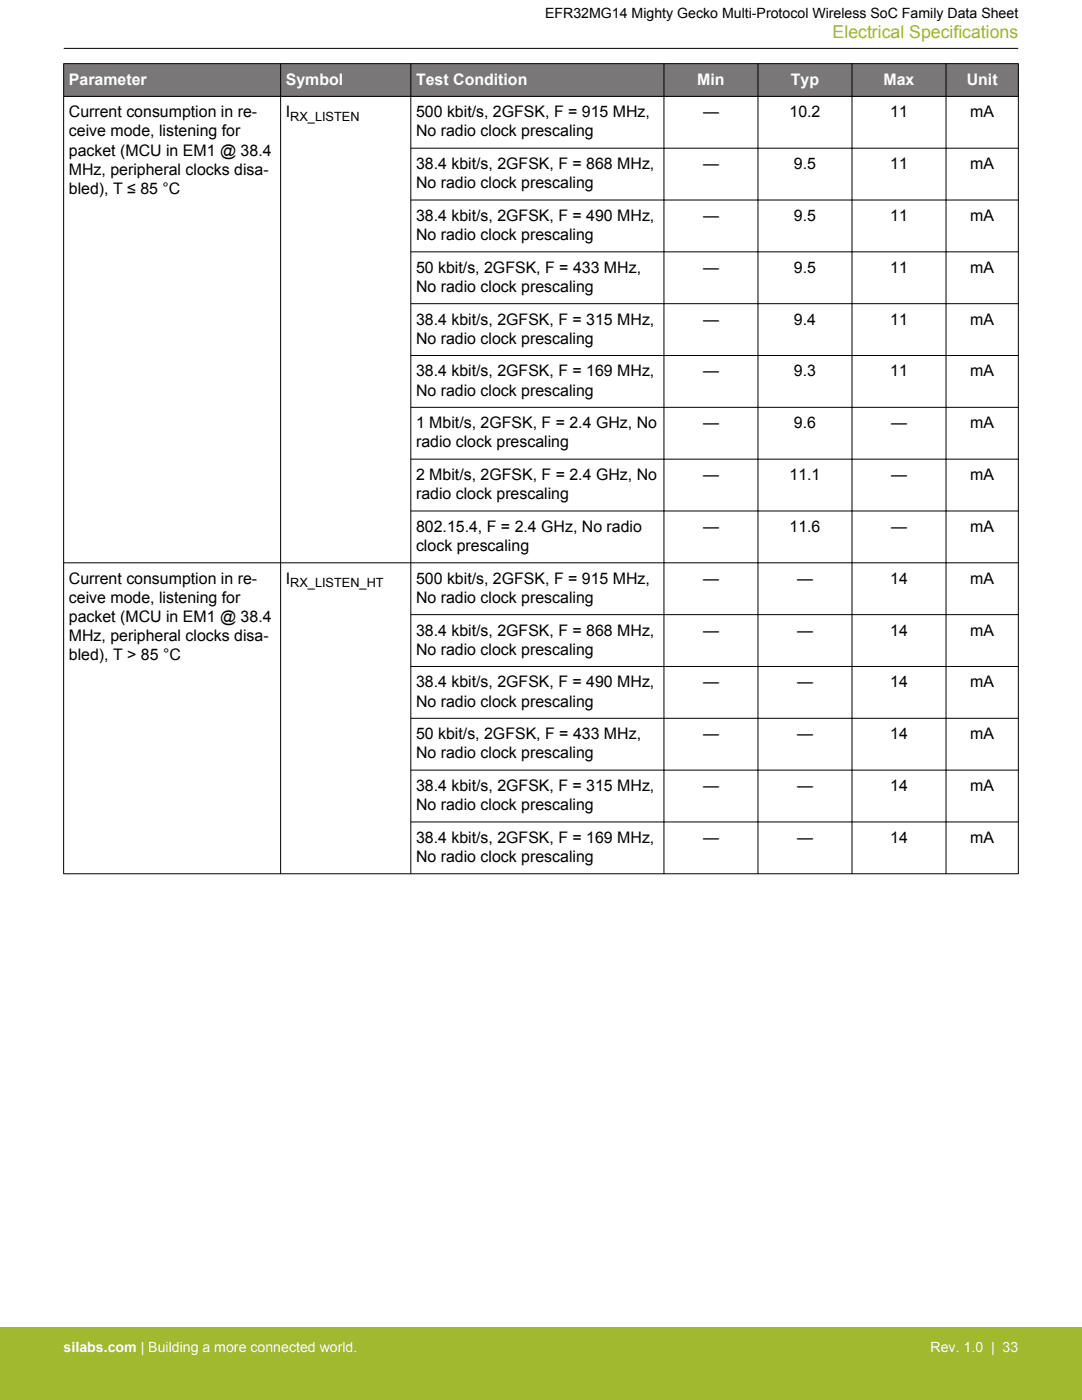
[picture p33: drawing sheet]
<svg xmlns="http://www.w3.org/2000/svg" width="216mm" height="279mm" viewBox="0 0 216 279" stroke-linecap="round" stroke-linejoin="round" font-family="sans-serif">
<defs><g id="words">
<text font-size="3.5" fill="#a1b92e" x="166.1" y="7.5">Electrical Specifications</text>
<g font-size="3.2" fill="#fff">
<text x="13.7" y="16.9">Parameter</text>
<text x="57" y="16.9">Symbol</text>
<text x="83" y="16.9">Test Condition</text>
<text x="139.1" y="16.9">Min</text>
<text x="157.8" y="16.9">Typ</text>
<text x="176.3" y="16.9">Max</text>
<text x="192.9" y="16.9">Unit</text>
</g>
<g font-size="3.2">
<text x="13.7" y="23.4">Current consumption in re-</text>
<text x="57" y="23.4">I</text>
<text x="83" y="23.4">500 kbit/s, 2GFSK, F = 915 MHz,</text>
<text x="140.3" y="23.4">—</text>
<text x="157.5" y="23.4">10.2</text>
<text x="177.6" y="23.4">11</text>
<text x="193.6" y="23.4">mA</text>
<text x="13.7" y="27.2">ceive mode, listening for</text>
<text x="83" y="27.2">No radio clock prescaling</text>
<text x="13.7" y="31">packet (MCU in EM1 @ 38.4</text>
<text x="13.7" y="34.8">MHz, peripheral clocks disa-</text>
<text x="83" y="33.8">38.4 kbit/s, 2GFSK, F = 868 MHz,</text>
<text x="140.3" y="33.8">—</text>
<text x="158.4" y="33.8">9.5</text>
<text x="177.6" y="33.8">11</text>
<text x="193.6" y="33.8">mA</text>
<text x="13.7" y="38.7">bled), T ≤ 85 °C</text>
<text x="83" y="37.6">No radio clock prescaling</text>
<text x="83" y="44.1">38.4 kbit/s, 2GFSK, F = 490 MHz,</text>
<text x="83" y="47.9">No radio clock prescaling</text>
<text x="140.3" y="44.1">—</text>
<text x="158.4" y="44.1">9.5</text>
<text x="177.6" y="44.1">11</text>
<text x="193.6" y="44.1">mA</text>
<text x="83" y="54.4">50 kbit/s, 2GFSK, F = 433 MHz,</text>
<text x="83" y="58.3">No radio clock prescaling</text>
<text x="140.3" y="54.4">—</text>
<text x="158.4" y="54.4">9.5</text>
<text x="177.6" y="54.4">11</text>
<text x="193.6" y="54.4">mA</text>
<text x="83" y="64.8">38.4 kbit/s, 2GFSK, F = 315 MHz,</text>
<text x="140.3" y="64.8">—</text>
<text x="158.4" y="64.8">9.4</text>
<text x="177.6" y="64.8">11</text>
<text x="193.6" y="64.8">mA</text>
<text x="83" y="68.6">No radio clock prescaling</text>
<text x="83" y="75.1">38.4 kbit/s, 2GFSK, F = 169 MHz,</text>
<text x="140.3" y="75.1">—</text>
<text x="158.4" y="75.1">9.3</text>
<text x="177.6" y="75.1">11</text>
<text x="193.6" y="75.1">mA</text>
<text x="83" y="78.9">No radio clock prescaling</text>
<text x="83" y="85.5">1 Mbit/s, 2GFSK, F = 2.4 GHz, No</text>
<text x="83" y="89.3">radio clock prescaling</text>
<text x="140.3" y="85.5">—</text>
<text x="158.4" y="85.5">9.6</text>
<text x="177.8" y="85.5">—</text>
<text x="193.6" y="85.5">mA</text>
<text x="83" y="95.8">2 Mbit/s, 2GFSK, F = 2.4 GHz, No</text>
<text x="140.3" y="95.8">—</text>
<text x="157.5" y="95.8">11.1</text>
<text x="177.8" y="95.8">—</text>
<text x="193.6" y="95.8">mA</text>
<text x="83" y="99.6">radio clock prescaling</text>
<text x="83" y="106.2">802.15.4, F = 2.4 GHz, No radio</text>
<text x="140.3" y="106.2">—</text>
<text x="157.5" y="106.2">11.6</text>
<text x="177.8" y="106.2">—</text>
<text x="193.6" y="106.2">mA</text>
<text x="83" y="110">clock prescaling</text>
<text x="13.7" y="116.5">Current consumption in re-</text>
<text x="57" y="116.5">I</text>
<text x="83" y="116.5">500 kbit/s, 2GFSK, F = 915 MHz,</text>
<text x="140.3" y="116.5">—</text>
<text x="159" y="116.5">—</text>
<text x="177.6" y="116.5">14</text>
<text x="193.6" y="116.5">mA</text>
<text x="13.7" y="120.3">ceive mode, listening for</text>
<text x="13.7" y="124.1">packet (MCU in EM1 @ 38.4</text>
<text x="83" y="120.3">No radio clock prescaling</text>
<text x="13.7" y="127.9">MHz, peripheral clocks disa-</text>
<text x="13.7" y="131.7">bled), T &gt; 85 °C</text>
<text x="83" y="126.8">38.4 kbit/s, 2GFSK, F = 868 MHz,</text>
<text x="83" y="130.7">No radio clock prescaling</text>
<text x="140.3" y="126.8">—</text>
<text x="159" y="126.8">—</text>
<text x="177.6" y="126.8">14</text>
<text x="193.6" y="126.8">mA</text>
<text x="83" y="137.2">38.4 kbit/s, 2GFSK, F = 490 MHz,</text>
<text x="140.3" y="137.2">—</text>
<text x="159" y="137.2">—</text>
<text x="177.6" y="137.2">14</text>
<text x="193.6" y="137.2">mA</text>
<text x="83" y="141">No radio clock prescaling</text>
<text x="83" y="147.5">50 kbit/s, 2GFSK, F = 433 MHz,</text>
<text x="140.3" y="147.5">—</text>
<text x="159" y="147.5">—</text>
<text x="177.6" y="147.5">14</text>
<text x="193.6" y="147.5">mA</text>
<text x="83" y="151.3">No radio clock prescaling</text>
<text x="83" y="157.9">38.4 kbit/s, 2GFSK, F = 315 MHz,</text>
<text x="83" y="161.7">No radio clock prescaling</text>
<text x="140.3" y="157.9">—</text>
<text x="159" y="157.9">—</text>
<text x="177.6" y="157.9">14</text>
<text x="193.6" y="157.9">mA</text>
<text x="83" y="168.2">38.4 kbit/s, 2GFSK, F = 169 MHz,</text>
<text x="83" y="172">No radio clock prescaling</text>
<text x="140.3" y="168.2">—</text>
<text x="159" y="168.2">—</text>
<text x="177.6" y="168.2">14</text>
<text x="193.6" y="168.2">mA</text>
</g>
<text font-size="2.8" x="108.8" y="3.5">EFR32MG14 Mighty Gecko Multi-Protocol Wireless SoC Family Data Sheet</text>
<g font-size="2.8" fill="#fff">
<text x="12.7" y="269.9">silabs.com | Building a more connected world.</text>
<text x="185.7" y="269.9">Rev. 1.0 | 33</text>
</g>
<g font-size="2.5">
<text x="57.9" y="24">RX_LISTEN</text>
<text x="57.9" y="117.1">RX_LISTEN_HT</text>
</g>
</g></defs>
<g fill="#797777">
<path d="M12.7 12.7h190.5v6.5h-190.5z" fill-rule="evenodd"/>
<path d="M12.7 12.7h190.5v6.5h-190.5z" fill-rule="evenodd"/>
</g>
<g fill="none" stroke="#000" stroke-width=".2">
<path d="M12.7 12.7h190.5M12.7 19.2h190.5M12.7 12.7v161.7M12.7 9.7h190.5M56 12.7v161.7M82 12.7v161.7M132.5 12.7v161.7M151.2 12.7v161.7M170 12.7v161.7M188.8 12.7v161.7M203.2 12.7v161.7M81.9 29.6h121.3"/>
<path d="M81.9 39.9h121.3M81.9 50.3h121.3M81.9 60.6h121.3M81.9 70.9h121.3M81.9 81.3h121.3M81.9 91.6h121.3M81.9 102h121.3M203.2 112.3h-190.5M81.9 122.7h121.3M81.9 133h121.3M81.9 143.4h121.3M81.9 153.7h121.3"/>
<path d="M12.7 174.4h190.5M81.9 164h121.3"/>
</g>
<path d="M0 264.9h215.9v14.5h-215.9z" fill="#a1b92e"/>
<use href="#words"/>
</svg>
